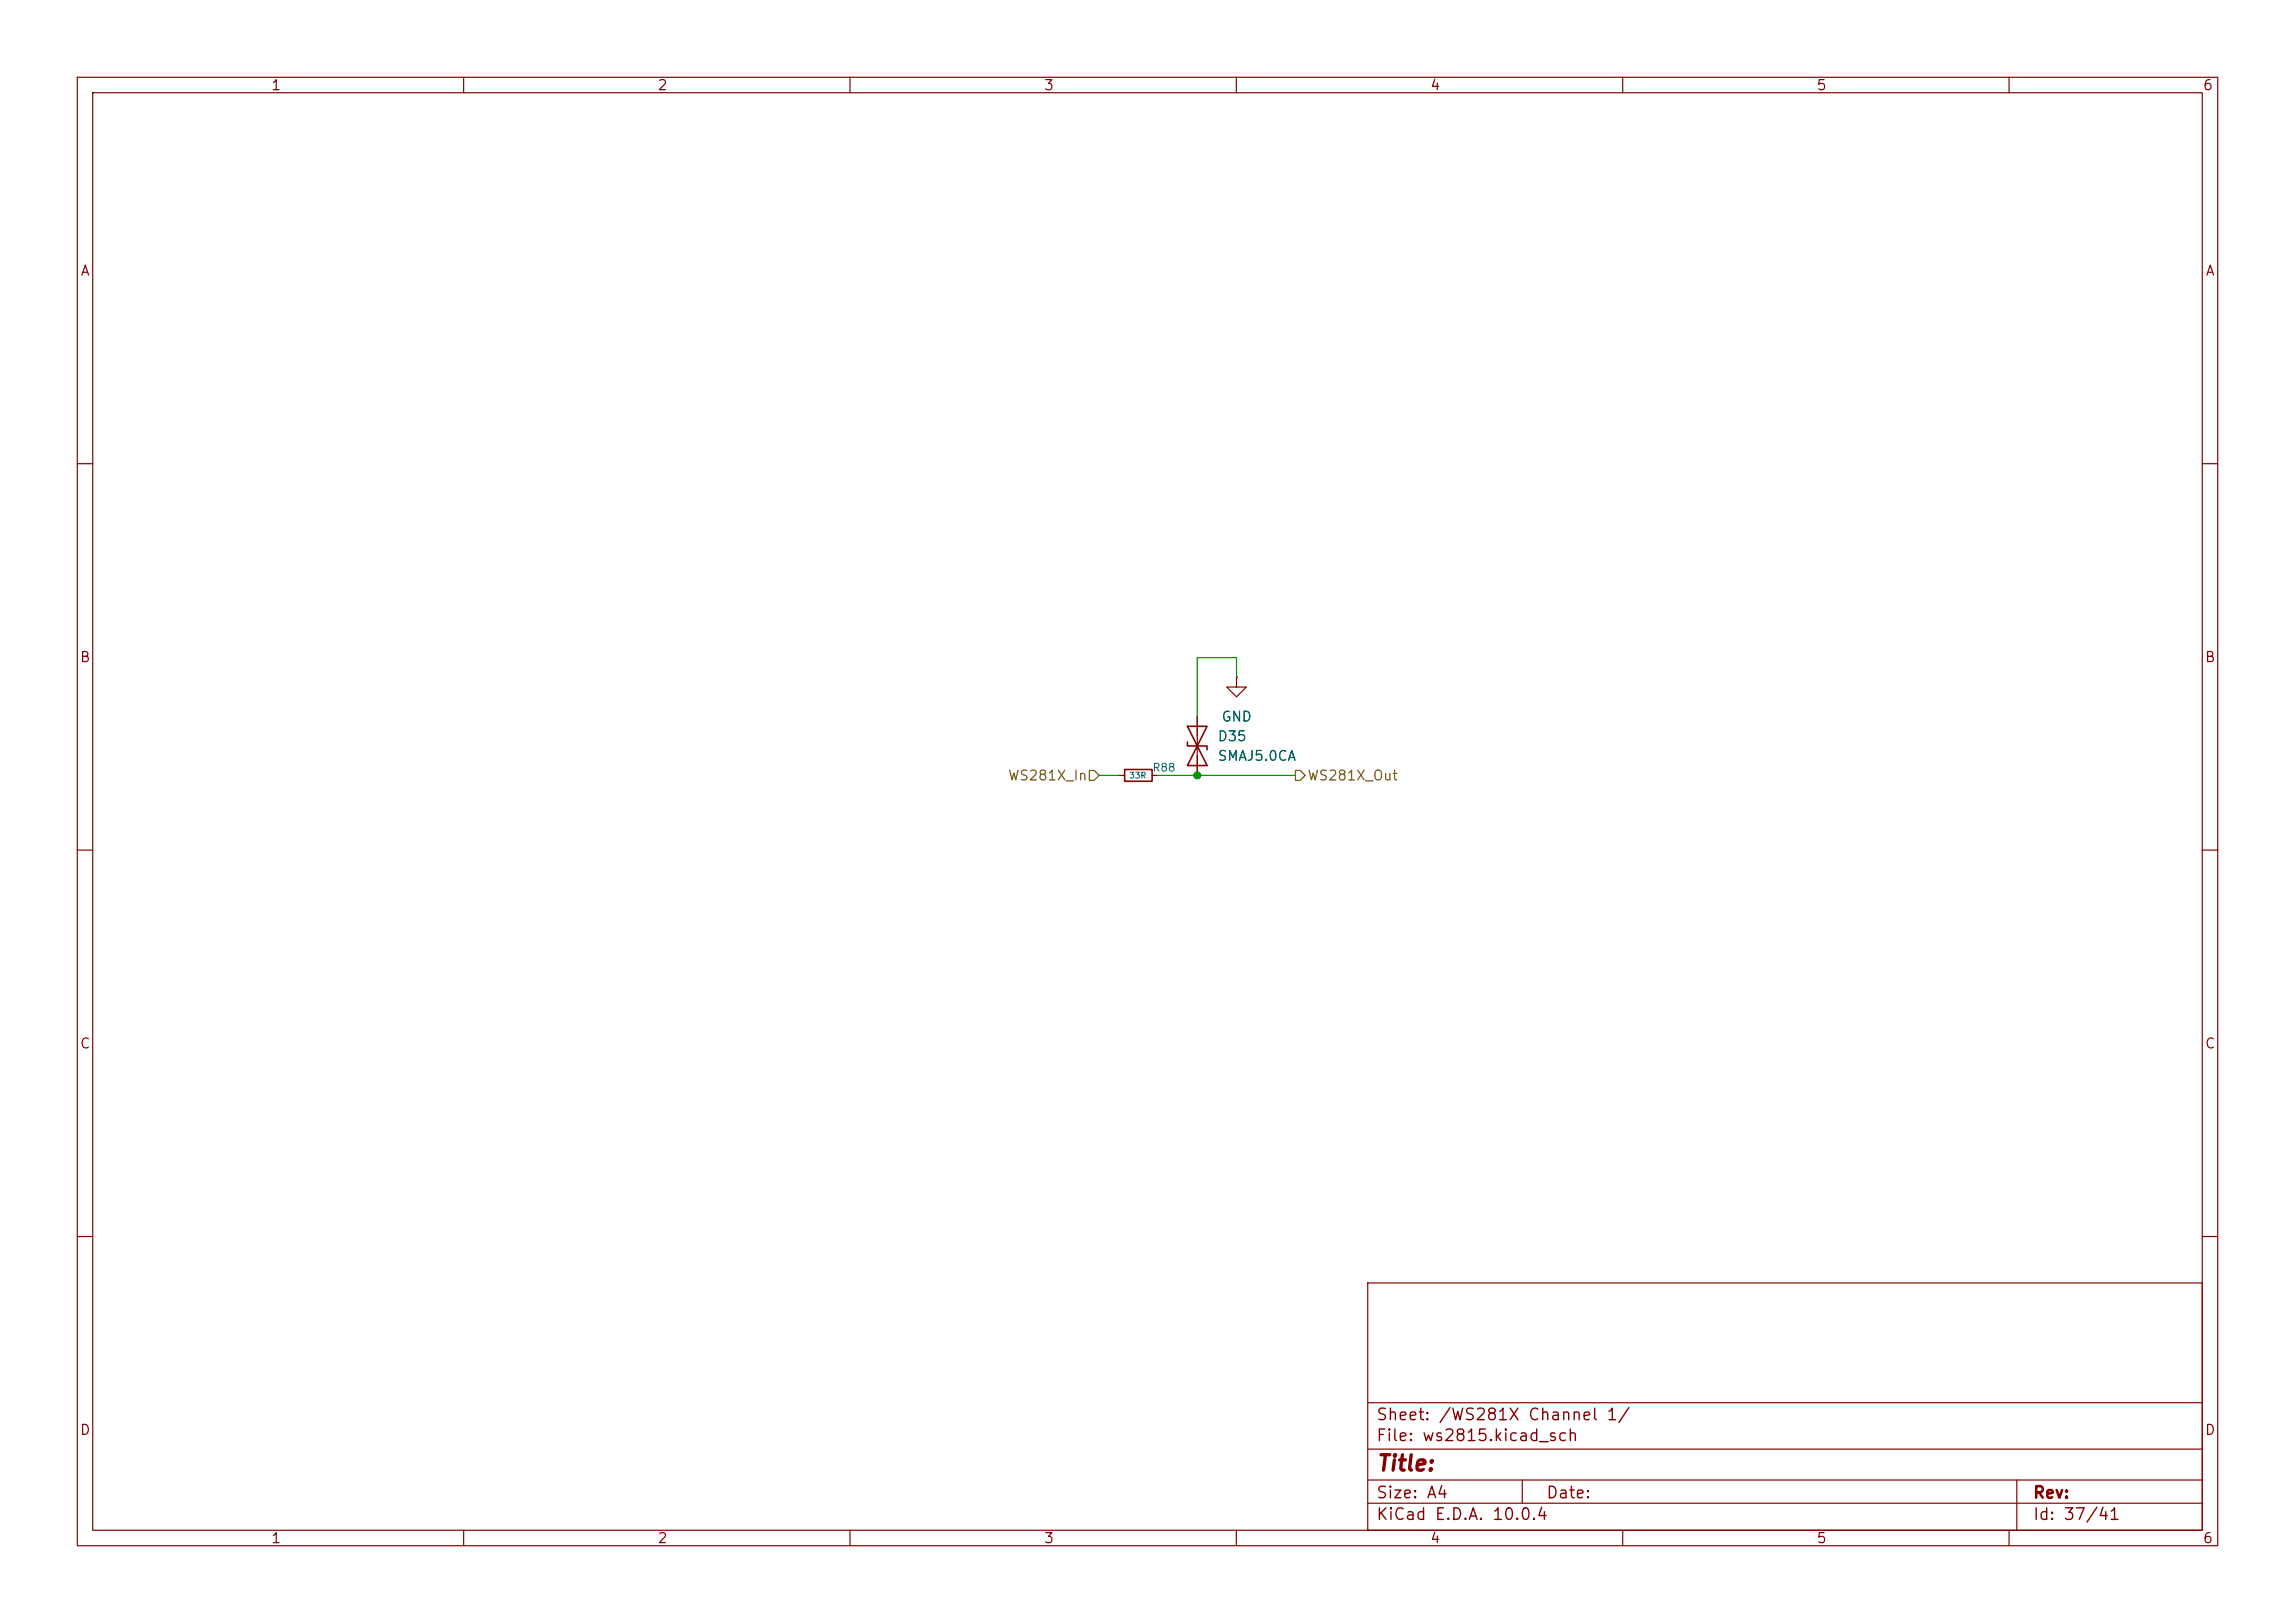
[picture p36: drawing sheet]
(kicad_sch
 (version 20260306)
 (generator "eeschema")
 (generator_version "10.0")
 (paper "A4")
 (lib_symbols
  (symbol "Device:R_Small"
   (pin_numbers (hide yes))
   (pin_names
    (offset 0.254) (hide yes)) (exclude_from_sim no) (in_bom yes) (on_board yes)
   (in_pos_files yes)
   (duplicate_pin_numbers_are_jumpers no)
   (property "Reference" "R" (at 0 0 90) (show_name no) (do_not_autoplace no) (effects (font (size 1.016 1.016))))
   (property "Value" "R_Small" (at 1.778 0 90) (show_name no) (do_not_autoplace no) (effects (font (size 1.27 1.27))))
   (property "Footprint" "" (at 0 0 0) (show_name no) (do_not_autoplace no) (hide yes) (effects (font (size 1.27 1.27))))
   (property "Datasheet" "" (at 0 0 0) (show_name no) (do_not_autoplace no) (hide yes) (effects (font (size 1.27 1.27))))
   (property "Description" "Resistor, small symbol" (at 0 0 0) (show_name no) (do_not_autoplace no) (hide yes) (effects (font (size 1.27 1.27))))
   (symbol "R_Small_0_1"
    (rectangle (start -0.762 1.778) (end 0.762 -1.778) (stroke (width 0.2032) (type default)) (fill (type none))))
   (symbol "R_Small_1_1"
    (pin passive line (at 0 2.54 270) (length 0.762) (name "" (effects (font (size 1.27 1.27)))) (number "1" (effects (font (size 1.27 1.27)))))
    (pin passive line (at 0 -2.54 90) (length 0.762) (name "" (effects (font (size 1.27 1.27)))) (number "2" (effects (font (size 1.27 1.27))))))
   (embedded_fonts no))
  (symbol "Diode:SMAJ5.0CA"
   (pin_numbers (hide yes))
   (pin_names
    (offset 1.016) (hide yes)) (exclude_from_sim no) (in_bom yes) (on_board yes)
   (in_pos_files yes)
   (duplicate_pin_numbers_are_jumpers no)
   (property "Reference" "D" (at 0 2.54 0) (show_name no) (do_not_autoplace no) (effects (font (size 1.27 1.27))))
   (property "Value" "SMAJ5.0CA" (at 0 -2.54 0) (show_name no) (do_not_autoplace no) (effects (font (size 1.27 1.27))))
   (property "Footprint" "Diode_SMD:D_SMA" (at 0 -5.08 0) (show_name no) (do_not_autoplace no) (hide yes) (effects (font (size 1.27 1.27))))
   (property "Datasheet" "https://www.littelfuse.com/media?resourcetype=datasheets&itemid=75e32973-b177-4ee3-a0ff-cedaf1abdb93&filename=smaj-datasheet" (at 0 0 0) (show_name no) (do_not_autoplace no) (hide yes) (effects (font (size 1.27 1.27))))
   (property "Description" "400W bidirectional Transient Voltage Suppressor, 5.0Vr, SMA(DO-214AC)" (at 0 0 0) (show_name no) (do_not_autoplace no) (hide yes) (effects (font (size 1.27 1.27))))
   (symbol "SMAJ5.0CA_0_1"
    (polyline (pts (xy -2.54 -1.27) (xy 0 0) (xy -2.54 1.27) (xy -2.54 -1.27)) (stroke (width 0.2032) (type default)) (fill (type none)))
    (polyline (pts (xy 0.508 1.27) (xy 0 1.27) (xy 0 -1.27) (xy -0.508 -1.27)) (stroke (width 0.2032) (type default)) (fill (type none)))
    (polyline (pts (xy 1.27 0) (xy -1.27 0)) (stroke (width 0) (type default)) (fill (type none)))
    (polyline (pts (xy 2.54 1.27) (xy 2.54 -1.27) (xy 0 0) (xy 2.54 1.27)) (stroke (width 0.2032) (type default)) (fill (type none))))
   (symbol "SMAJ5.0CA_1_1"
    (pin passive line (at -3.81 0 0) (length 2.54) (name "A1" (effects (font (size 1.27 1.27)))) (number "1" (effects (font (size 1.27 1.27)))))
    (pin passive line (at 3.81 0 180) (length 2.54) (name "A2" (effects (font (size 1.27 1.27)))) (number "2" (effects (font (size 1.27 1.27))))))
   (embedded_fonts no))
  (symbol "power:GND"
   (power global)
   (pin_numbers (hide yes))
   (pin_names
    (offset 0) (hide yes)) (exclude_from_sim no) (in_bom yes) (on_board yes)
   (in_pos_files yes)
   (duplicate_pin_numbers_are_jumpers no)
   (property "Reference" "#PWR" (at 0 -6.35 0) (show_name no) (do_not_autoplace no) (hide yes) (effects (font (size 1.27 1.27))))
   (property "Value" "GND" (at 0 -3.81 0) (show_name no) (do_not_autoplace no) (effects (font (size 1.27 1.27))))
   (property "Footprint" "" (at 0 0 0) (show_name no) (do_not_autoplace no) (hide yes) (effects (font (size 1.27 1.27))))
   (property "Datasheet" "" (at 0 0 0) (show_name no) (do_not_autoplace no) (hide yes) (effects (font (size 1.27 1.27))))
   (property "Description" "Power symbol creates a global label with name \"GND\" , ground" (at 0 0 0) (show_name no) (do_not_autoplace no) (hide yes) (effects (font (size 1.27 1.27))))
   (symbol "GND_0_1"
    (polyline (pts (xy 0 0) (xy 0 -1.27) (xy 1.27 -1.27) (xy 0 -2.54) (xy -1.27 -1.27) (xy 0 -1.27)) (stroke (width 0) (type default)) (fill (type none))))
   (symbol "GND_1_1"
    (pin power_in line (at 0 0 270) (length 0) (name "" (effects (font (size 1.27 1.27)))) (number "1" (effects (font (size 1.27 1.27))))))
   (embedded_fonts no)))
 (junction
  (at 154.94 100.33)
  (diameter 0)
  (color 0 0 0 0))
 (wire
  (pts (xy 160.02 85.09) (xy 154.94 85.09))
  (stroke (width 0) (type default)))
 (wire
  (pts (xy 154.94 85.09) (xy 154.94 92.71))
  (stroke (width 0) (type default)))
 (wire
  (pts (xy 142.24 100.33) (xy 144.78 100.33))
  (stroke (width 0) (type default)))
 (wire
  (pts (xy 149.86 100.33) (xy 154.94 100.33))
  (stroke (width 0) (type default)))
 (wire
  (pts (xy 154.94 100.33) (xy 167.64 100.33))
  (stroke (width 0) (type default)))
 (wire
  (pts (xy 160.02 87.63) (xy 160.02 85.09))
  (stroke (width 0) (type default)))
 (hierarchical_label "WS281X_Out"
  (shape output)
  (at 167.64 100.33 0)
  (effects (font (size 1.27 1.27)) (justify left)))
 (hierarchical_label "WS281X_In"
  (shape input)
  (at 142.24 100.33 180)
  (effects (font (size 1.27 1.27)) (justify right)))
 (symbol
  (lib_id "power:GND")
  (at 160.02 87.63 0)
  (unit 1)
  (body_style 1)
  (exclude_from_sim no)
  (in_bom yes)
  (on_board yes)
  (in_pos_files yes)
  (dnp no)
  (fields_autoplaced yes)
  (property "Reference" "#PWR0103" (at 160.02 93.98 0) (hide yes) (show_name no) (do_not_autoplace no) (effects (font (size 1.27 1.27))))
  (property "Value" "GND" (at 160.02 92.71 0) (show_name no) (do_not_autoplace no) (effects (font (size 1.27 1.27))))
  (property "Footprint" "" (at 160.02 87.63 0) (hide yes) (show_name no) (do_not_autoplace no) (effects (font (size 1.27 1.27))))
  (property "Datasheet" "" (at 160.02 87.63 0) (hide yes) (show_name no) (do_not_autoplace no) (effects (font (size 1.27 1.27))))
  (property "Description" "Power symbol creates a global label with name \"GND\" , ground" (at 160.02 87.63 0) (hide yes) (show_name no) (do_not_autoplace no) (effects (font (size 1.27 1.27))))
  (pin "1")
  (instances (project "SCCS-RPI" (path "" (reference "#PWR0103") (unit 1)) (path "" (reference "#PWR0104") (unit 1)))))
 (symbol
  (lib_id "Device:R_Small")
  (at 147.32 100.33 90)
  (unit 1)
  (body_style 1)
  (exclude_from_sim no)
  (in_bom yes)
  (on_board yes)
  (in_pos_files yes)
  (dnp no)
  (property "Reference" "R88" (at 149.098 99.314 90) (show_name no) (do_not_autoplace no) (effects (font (size 1.016 1.016)) (justify right)))
  (property "Value" "33R" (at 147.32 100.33 90) (show_name no) (do_not_autoplace no) (effects (font (size 0.762 0.762))))
  (property "Footprint" "Resistor_SMD:R_0805_2012Metric" (at 147.32 100.33 0) (hide yes) (show_name no) (do_not_autoplace no) (effects (font (size 1.27 1.27))))
  (property "Datasheet" "" (at 147.32 100.33 0) (hide yes) (show_name no) (do_not_autoplace no) (effects (font (size 1.27 1.27))))
  (property "Description" "Resistor, small symbol" (at 147.32 100.33 0) (hide yes) (show_name no) (do_not_autoplace no) (effects (font (size 1.27 1.27))))
  (property "LCSC Part #" "C17634" (at 147.32 100.33 90) (hide yes) (show_name no) (do_not_autoplace no) (effects (font (size 1.27 1.27))))
  (pin "1")
  (pin "2")
  (instances (project "SCCS-RPI" (path "" (reference "R88") (unit 1)) (path "" (reference "R89") (unit 1)))))
 (symbol
  (lib_id "Diode:SMAJ5.0CA")
  (at 154.94 96.52 270)
  (unit 1)
  (body_style 1)
  (exclude_from_sim no)
  (in_bom yes)
  (on_board yes)
  (in_pos_files yes)
  (dnp no)
  (fields_autoplaced yes)
  (property "Reference" "D35" (at 157.48 95.2499 90) (show_name no) (do_not_autoplace no) (effects (font (size 1.27 1.27)) (justify left)))
  (property "Value" "SMAJ5.0CA" (at 157.48 97.7899 90) (show_name no) (do_not_autoplace no) (effects (font (size 1.27 1.27)) (justify left)))
  (property "Footprint" "Diode_SMD:D_SMA" (at 149.86 96.52 0) (hide yes) (show_name no) (do_not_autoplace no) (effects (font (size 1.27 1.27))))
  (property "Datasheet" "https://www.littelfuse.com/media?resourcetype=datasheets&itemid=75e32973-b177-4ee3-a0ff-cedaf1abdb93&filename=smaj-datasheet" (at 154.94 96.52 0) (hide yes) (show_name no) (do_not_autoplace no) (effects (font (size 1.27 1.27))))
  (property "Description" "400W bidirectional Transient Voltage Suppressor, 5.0Vr, SMA(DO-214AC)" (at 154.94 96.52 0) (hide yes) (show_name no) (do_not_autoplace no) (effects (font (size 1.27 1.27))))
  (property "LCSC Part #" "C78402" (at 154.94 96.52 90) (hide yes) (show_name no) (do_not_autoplace no) (effects (font (size 1.27 1.27))))
  (pin "2")
  (pin "1")
  (instances (project "SCCS-RPI" (path "" (reference "D35") (unit 1)) (path "" (reference "D36") (unit 1))))))
